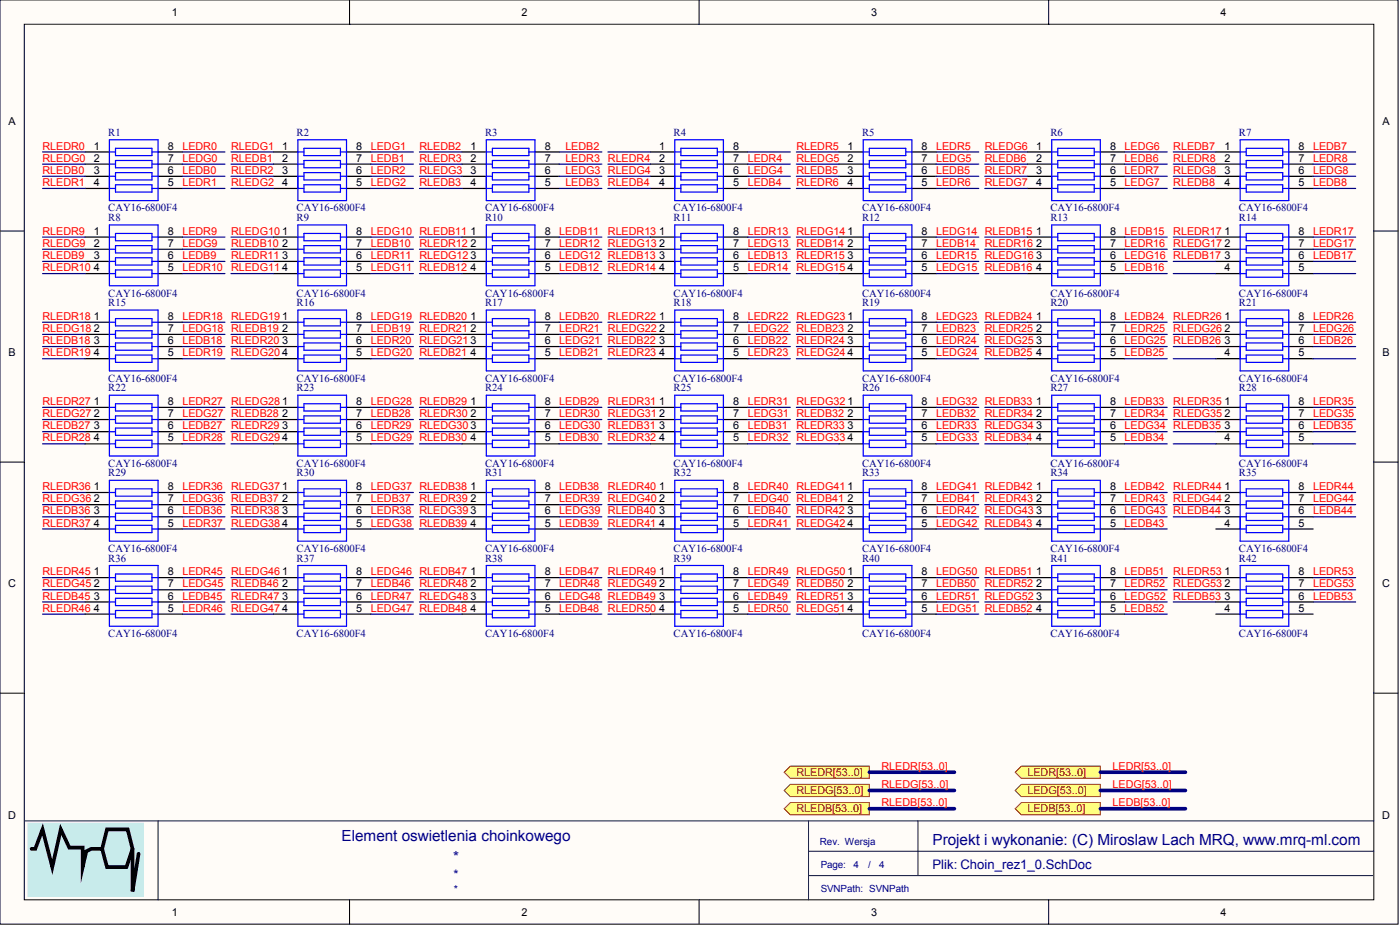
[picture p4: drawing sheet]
<svg xmlns="http://www.w3.org/2000/svg" width="243mm" height="161mm" viewBox="0 0 243 161" stroke-linecap="round" stroke-linejoin="round" font-family="sans-serif">
<defs><g id="words">
<g font-size="2.7" fill="#000080">
<text x="59.4" y="146.1">Element oswietlenia choinkowego</text>
<text x="78.8" y="149.7">*</text>
<text x="162.1" y="146.7">Projekt i wykonanie: (C) Miroslaw Lach MRQ, www.mrq-ml.com</text>
</g>
<g font-size="2.3" fill="#000080">
<text x="78.8" y="152.7">*</text>
<text x="162.1" y="151">Plik: Choin_rez1_0.SchDoc</text>
</g>
<g font-size="1.9">
<text x="29.9" y="2.7">1</text>
<text x="90.7" y="2.7">2</text>
<text x="151.4" y="2.7">3</text>
<text x="212.2" y="2.7">4</text>
<text x="1.5" y="21.8">A</text>
<text x="240.4" y="21.8">A</text>
<text x="16.3" y="26">1</text>
<text x="16.3" y="28.1">2</text>
<text x="29.2" y="28.1">7</text>
<text x="29.2" y="26">8</text>
<text x="49.1" y="26">1</text>
<text x="49.1" y="28.1">2</text>
<text x="61.9" y="28.1">7</text>
<text x="61.9" y="26">8</text>
<text x="81.8" y="26">1</text>
<text x="81.8" y="28.1">2</text>
<text x="94.7" y="28.1">7</text>
<text x="94.7" y="26">8</text>
<text x="114.6" y="26">1</text>
<text x="114.6" y="28.1">2</text>
<text x="127.5" y="28.1">7</text>
<text x="127.5" y="26">8</text>
<text x="147.4" y="26">1</text>
<text x="147.4" y="28.1">2</text>
<text x="160.2" y="28.1">7</text>
<text x="160.2" y="26">8</text>
<text x="180.1" y="26">1</text>
<text x="180.1" y="28.1">2</text>
<text x="193" y="28.1">7</text>
<text x="193" y="26">8</text>
<text x="212.9" y="26">1</text>
<text x="212.9" y="28.1">2</text>
<text x="225.8" y="28.1">7</text>
<text x="225.8" y="26">8</text>
<text x="16.3" y="30.2">3</text>
<text x="16.3" y="32.3">4</text>
<text x="29.2" y="32.3">5</text>
<text x="29.2" y="30.2">6</text>
<text x="49.1" y="30.2">3</text>
<text x="49.1" y="32.3">4</text>
<text x="61.9" y="32.3">5</text>
<text x="61.9" y="30.2">6</text>
<text x="81.8" y="30.2">3</text>
<text x="81.8" y="32.3">4</text>
<text x="94.7" y="32.3">5</text>
<text x="94.7" y="30.2">6</text>
<text x="114.6" y="30.2">3</text>
<text x="114.6" y="32.3">4</text>
<text x="127.5" y="32.3">5</text>
<text x="127.5" y="30.2">6</text>
<text x="147.4" y="30.2">3</text>
<text x="147.4" y="32.3">4</text>
<text x="160.2" y="32.3">5</text>
<text x="160.2" y="30.2">6</text>
<text x="180.1" y="30.2">3</text>
<text x="180.1" y="32.3">4</text>
<text x="193" y="32.3">5</text>
<text x="193" y="30.2">6</text>
<text x="212.9" y="30.2">3</text>
<text x="212.9" y="32.3">4</text>
<text x="225.8" y="32.3">5</text>
<text x="225.8" y="30.2">6</text>
<text x="16.3" y="40.8">1</text>
<text x="29.2" y="40.8">8</text>
<text x="49.1" y="40.8">1</text>
<text x="61.9" y="40.8">8</text>
<text x="81.8" y="40.8">1</text>
<text x="94.7" y="40.8">8</text>
<text x="114.6" y="40.8">1</text>
<text x="127.5" y="40.8">8</text>
<text x="147.4" y="40.8">1</text>
<text x="160.2" y="40.8">8</text>
<text x="180.1" y="40.8">1</text>
<text x="193" y="40.8">8</text>
<text x="212.9" y="40.8">1</text>
<text x="225.8" y="40.8">8</text>
<text x="16.3" y="42.9">2</text>
<text x="16.3" y="45">3</text>
<text x="16.3" y="47.1">4</text>
<text x="29.2" y="47.1">5</text>
<text x="29.2" y="45">6</text>
<text x="29.2" y="42.9">7</text>
<text x="49.1" y="42.9">2</text>
<text x="49.1" y="45">3</text>
<text x="49.1" y="47.1">4</text>
<text x="61.9" y="47.1">5</text>
<text x="61.9" y="45">6</text>
<text x="61.9" y="42.9">7</text>
<text x="81.8" y="42.9">2</text>
<text x="81.8" y="45">3</text>
<text x="81.8" y="47.1">4</text>
<text x="94.7" y="47.1">5</text>
<text x="94.7" y="45">6</text>
<text x="94.7" y="42.9">7</text>
<text x="114.6" y="42.9">2</text>
<text x="114.6" y="45">3</text>
<text x="114.6" y="47.1">4</text>
<text x="127.5" y="47.1">5</text>
<text x="127.5" y="45">6</text>
<text x="127.5" y="42.9">7</text>
<text x="147.4" y="42.9">2</text>
<text x="147.4" y="45">3</text>
<text x="147.4" y="47.1">4</text>
<text x="160.2" y="47.1">5</text>
<text x="160.2" y="45">6</text>
<text x="160.2" y="42.9">7</text>
<text x="180.1" y="42.9">2</text>
<text x="180.1" y="45">3</text>
<text x="180.1" y="47.1">4</text>
<text x="193" y="47.1">5</text>
<text x="193" y="45">6</text>
<text x="193" y="42.9">7</text>
<text x="212.9" y="42.9">2</text>
<text x="212.9" y="45">3</text>
<text x="212.9" y="47.1">4</text>
<text x="225.8" y="47.1">5</text>
<text x="225.8" y="45">6</text>
<text x="225.8" y="42.9">7</text>
<text x="16.3" y="55.6">1</text>
<text x="16.3" y="57.7">2</text>
<text x="16.3" y="59.8">3</text>
<text x="29.2" y="59.8">6</text>
<text x="29.2" y="57.7">7</text>
<text x="29.2" y="55.6">8</text>
<text x="49.1" y="55.6">1</text>
<text x="49.1" y="57.7">2</text>
<text x="49.1" y="59.8">3</text>
<text x="61.9" y="59.8">6</text>
<text x="61.9" y="57.7">7</text>
<text x="61.9" y="55.6">8</text>
<text x="81.8" y="55.6">1</text>
<text x="81.8" y="57.7">2</text>
<text x="81.8" y="59.8">3</text>
<text x="94.7" y="59.8">6</text>
<text x="94.7" y="57.7">7</text>
<text x="94.7" y="55.6">8</text>
<text x="114.6" y="55.6">1</text>
<text x="114.6" y="57.7">2</text>
<text x="114.6" y="59.8">3</text>
<text x="127.5" y="59.8">6</text>
<text x="127.5" y="57.7">7</text>
<text x="127.5" y="55.6">8</text>
<text x="147.4" y="55.6">1</text>
<text x="147.4" y="57.7">2</text>
<text x="147.4" y="59.8">3</text>
<text x="160.2" y="59.8">6</text>
<text x="160.2" y="57.7">7</text>
<text x="160.2" y="55.6">8</text>
<text x="180.1" y="55.6">1</text>
<text x="180.1" y="57.7">2</text>
<text x="180.1" y="59.8">3</text>
<text x="193" y="59.8">6</text>
<text x="193" y="57.7">7</text>
<text x="193" y="55.6">8</text>
<text x="212.9" y="55.6">1</text>
<text x="212.9" y="57.7">2</text>
<text x="212.9" y="59.8">3</text>
<text x="225.8" y="59.8">6</text>
<text x="225.8" y="57.7">7</text>
<text x="225.8" y="55.6">8</text>
<text x="1.5" y="61.9">B</text>
<text x="16.3" y="61.9">4</text>
<text x="29.2" y="61.9">5</text>
<text x="49.1" y="61.9">4</text>
<text x="61.9" y="61.9">5</text>
<text x="81.8" y="61.9">4</text>
<text x="94.7" y="61.9">5</text>
<text x="114.6" y="61.9">4</text>
<text x="127.5" y="61.9">5</text>
<text x="147.4" y="61.9">4</text>
<text x="160.2" y="61.9">5</text>
<text x="180.1" y="61.9">4</text>
<text x="193" y="61.9">5</text>
<text x="212.9" y="61.9">4</text>
<text x="225.8" y="61.9">5</text>
<text x="240.4" y="61.9">B</text>
<text x="16.3" y="70.4">1</text>
<text x="29.2" y="70.4">8</text>
<text x="49.1" y="70.4">1</text>
<text x="61.9" y="70.4">8</text>
<text x="81.8" y="70.4">1</text>
<text x="94.7" y="70.4">8</text>
<text x="114.6" y="70.4">1</text>
<text x="127.5" y="70.4">8</text>
<text x="147.4" y="70.4">1</text>
<text x="160.2" y="70.4">8</text>
<text x="180.1" y="70.4">1</text>
<text x="193" y="70.4">8</text>
<text x="212.9" y="70.4">1</text>
<text x="225.8" y="70.4">8</text>
<text x="16.3" y="72.5">2</text>
<text x="16.3" y="74.6">3</text>
<text x="16.3" y="76.7">4</text>
<text x="29.2" y="76.7">5</text>
<text x="29.2" y="74.6">6</text>
<text x="29.2" y="72.5">7</text>
<text x="49.1" y="72.5">2</text>
<text x="49.1" y="74.6">3</text>
<text x="49.1" y="76.7">4</text>
<text x="61.9" y="76.7">5</text>
<text x="61.9" y="74.6">6</text>
<text x="61.9" y="72.5">7</text>
<text x="81.8" y="72.5">2</text>
<text x="81.8" y="74.6">3</text>
<text x="81.8" y="76.7">4</text>
<text x="94.7" y="76.7">5</text>
<text x="94.7" y="74.6">6</text>
<text x="94.7" y="72.5">7</text>
<text x="114.6" y="72.5">2</text>
<text x="114.6" y="74.6">3</text>
<text x="114.6" y="76.7">4</text>
<text x="127.5" y="76.7">5</text>
<text x="127.5" y="74.6">6</text>
<text x="127.5" y="72.5">7</text>
<text x="147.4" y="72.5">2</text>
<text x="147.4" y="74.6">3</text>
<text x="147.4" y="76.7">4</text>
<text x="160.2" y="76.7">5</text>
<text x="160.2" y="74.6">6</text>
<text x="160.2" y="72.5">7</text>
<text x="180.1" y="72.5">2</text>
<text x="180.1" y="74.6">3</text>
<text x="180.1" y="76.7">4</text>
<text x="193" y="76.7">5</text>
<text x="193" y="74.6">6</text>
<text x="193" y="72.5">7</text>
<text x="212.9" y="72.5">2</text>
<text x="212.9" y="74.6">3</text>
<text x="212.9" y="76.7">4</text>
<text x="225.8" y="76.7">5</text>
<text x="225.8" y="74.6">6</text>
<text x="225.8" y="72.5">7</text>
<text x="16.3" y="85.2">1</text>
<text x="16.3" y="87.3">2</text>
<text x="16.3" y="89.4">3</text>
<text x="29.2" y="89.4">6</text>
<text x="29.2" y="87.3">7</text>
<text x="29.2" y="85.2">8</text>
<text x="49.1" y="85.2">1</text>
<text x="49.1" y="87.3">2</text>
<text x="49.1" y="89.4">3</text>
<text x="61.9" y="89.4">6</text>
<text x="61.9" y="87.3">7</text>
<text x="61.9" y="85.2">8</text>
<text x="81.8" y="85.2">1</text>
<text x="81.8" y="87.3">2</text>
<text x="81.8" y="89.4">3</text>
<text x="94.7" y="89.4">6</text>
<text x="94.7" y="87.3">7</text>
<text x="94.7" y="85.2">8</text>
<text x="114.6" y="85.2">1</text>
<text x="114.6" y="87.3">2</text>
<text x="114.6" y="89.4">3</text>
<text x="127.5" y="89.4">6</text>
<text x="127.5" y="87.3">7</text>
<text x="127.5" y="85.2">8</text>
<text x="147.4" y="85.2">1</text>
<text x="147.4" y="87.3">2</text>
<text x="147.4" y="89.4">3</text>
<text x="160.2" y="89.4">6</text>
<text x="160.2" y="87.3">7</text>
<text x="160.2" y="85.2">8</text>
<text x="180.1" y="85.2">1</text>
<text x="180.1" y="87.3">2</text>
<text x="180.1" y="89.4">3</text>
<text x="193" y="89.4">6</text>
<text x="193" y="87.3">7</text>
<text x="193" y="85.2">8</text>
<text x="212.9" y="85.2">1</text>
<text x="212.9" y="87.3">2</text>
<text x="212.9" y="89.4">3</text>
<text x="225.8" y="89.4">6</text>
<text x="225.8" y="87.3">7</text>
<text x="225.8" y="85.2">8</text>
<text x="16.3" y="91.5">4</text>
<text x="29.2" y="91.5">5</text>
<text x="49.1" y="91.5">4</text>
<text x="61.9" y="91.5">5</text>
<text x="81.8" y="91.5">4</text>
<text x="94.7" y="91.5">5</text>
<text x="114.6" y="91.5">4</text>
<text x="127.5" y="91.5">5</text>
<text x="147.4" y="91.5">4</text>
<text x="160.2" y="91.5">5</text>
<text x="180.1" y="91.5">4</text>
<text x="193" y="91.5">5</text>
<text x="212.9" y="91.5">4</text>
<text x="225.8" y="91.5">5</text>
<text x="16.3" y="99.9">1</text>
<text x="29.2" y="99.9">8</text>
<text x="49.1" y="99.9">1</text>
<text x="61.9" y="99.9">8</text>
<text x="81.8" y="99.9">1</text>
<text x="94.7" y="99.9">8</text>
<text x="114.6" y="99.9">1</text>
<text x="127.5" y="99.9">8</text>
<text x="147.4" y="99.9">1</text>
<text x="160.2" y="99.9">8</text>
<text x="180.1" y="99.9">1</text>
<text x="193" y="99.9">8</text>
<text x="212.9" y="99.9">1</text>
<text x="225.8" y="99.9">8</text>
<text x="1.4" y="102.1">C</text>
<text x="16.3" y="102.1">2</text>
<text x="16.3" y="104.2">3</text>
<text x="16.3" y="106.3">4</text>
<text x="29.2" y="106.3">5</text>
<text x="29.2" y="104.2">6</text>
<text x="29.2" y="102.1">7</text>
<text x="49.1" y="102.1">2</text>
<text x="49.1" y="104.2">3</text>
<text x="49.1" y="106.3">4</text>
<text x="61.9" y="106.3">5</text>
<text x="61.9" y="104.2">6</text>
<text x="61.9" y="102.1">7</text>
<text x="81.8" y="102.1">2</text>
<text x="81.8" y="104.2">3</text>
<text x="81.8" y="106.3">4</text>
<text x="94.7" y="106.3">5</text>
<text x="94.7" y="104.2">6</text>
<text x="94.7" y="102.1">7</text>
<text x="114.6" y="102.1">2</text>
<text x="114.6" y="104.2">3</text>
<text x="114.6" y="106.3">4</text>
<text x="127.5" y="106.3">5</text>
<text x="127.5" y="104.2">6</text>
<text x="127.5" y="102.1">7</text>
<text x="147.4" y="102.1">2</text>
<text x="147.4" y="104.2">3</text>
<text x="147.4" y="106.3">4</text>
<text x="160.2" y="106.3">5</text>
<text x="160.2" y="104.2">6</text>
<text x="160.2" y="102.1">7</text>
<text x="180.1" y="102.1">2</text>
<text x="180.1" y="104.2">3</text>
<text x="180.1" y="106.3">4</text>
<text x="193" y="106.3">5</text>
<text x="193" y="104.2">6</text>
<text x="193" y="102.1">7</text>
<text x="212.9" y="102.1">2</text>
<text x="212.9" y="104.2">3</text>
<text x="212.9" y="106.3">4</text>
<text x="225.8" y="106.3">5</text>
<text x="225.8" y="104.2">6</text>
<text x="225.8" y="102.1">7</text>
<text x="240.3" y="102.1">C</text>
<text x="1.4" y="142.2">D</text>
<text x="240.3" y="142.2">D</text>
<text x="29.9" y="159.1">1</text>
<text x="90.7" y="159.1">2</text>
<text x="151.4" y="159.1">3</text>
<text x="212.2" y="159.1">4</text>
</g>
<g font-size="1.9" fill="#000080">
<text x="18.8" y="23.6">R1</text>
<text x="51.6" y="23.6">R2</text>
<text x="84.3" y="23.6">R3</text>
<text x="117.1" y="23.6">R4</text>
<text x="149.9" y="23.6">R5</text>
<text x="182.6" y="23.6">R6</text>
<text x="215.4" y="23.6">R7</text>
<text x="18.8" y="38.4">R8</text>
<text x="18.8" y="36.7">CAY16-6800F4</text>
<text x="51.6" y="38.4">R9</text>
<text x="51.6" y="36.7">CAY16-6800F4</text>
<text x="84.3" y="38.4">R10</text>
<text x="84.3" y="36.7">CAY16-6800F4</text>
<text x="117.1" y="36.7">CAY16-6800F4</text>
<text x="117.1" y="38.4">R11</text>
<text x="149.9" y="36.7">CAY16-6800F4</text>
<text x="149.9" y="38.4">R12</text>
<text x="182.6" y="38.4">R13</text>
<text x="182.6" y="36.7">CAY16-6800F4</text>
<text x="215.4" y="38.4">R14</text>
<text x="215.4" y="36.7">CAY16-6800F4</text>
<text x="18.8" y="53.2">R15</text>
<text x="18.8" y="51.5">CAY16-6800F4</text>
<text x="51.6" y="51.5">CAY16-6800F4</text>
<text x="51.6" y="53.2">R16</text>
<text x="84.3" y="51.5">CAY16-6800F4</text>
<text x="84.3" y="53.2">R17</text>
<text x="117.1" y="53.2">R18</text>
<text x="117.1" y="51.5">CAY16-6800F4</text>
<text x="149.9" y="53.2">R19</text>
<text x="149.9" y="51.5">CAY16-6800F4</text>
<text x="182.6" y="53.2">R20</text>
<text x="182.6" y="51.5">CAY16-6800F4</text>
<text x="215.4" y="51.5">CAY16-6800F4</text>
<text x="215.4" y="53.2">R21</text>
<text x="18.8" y="66.3">CAY16-6800F4</text>
<text x="18.8" y="68">R22</text>
<text x="51.6" y="68">R23</text>
<text x="51.6" y="66.3">CAY16-6800F4</text>
<text x="84.3" y="68">R24</text>
<text x="84.3" y="66.3">CAY16-6800F4</text>
<text x="117.1" y="68">R25</text>
<text x="117.1" y="66.3">CAY16-6800F4</text>
<text x="149.9" y="66.3">CAY16-6800F4</text>
<text x="149.9" y="68">R26</text>
<text x="182.6" y="66.3">CAY16-6800F4</text>
<text x="182.6" y="68">R27</text>
<text x="215.4" y="68">R28</text>
<text x="215.4" y="66.3">CAY16-6800F4</text>
<text x="18.8" y="82.8">R29</text>
<text x="18.8" y="81.1">CAY16-6800F4</text>
<text x="51.6" y="82.8">R30</text>
<text x="51.6" y="81.1">CAY16-6800F4</text>
<text x="84.3" y="81.1">CAY16-6800F4</text>
<text x="84.3" y="82.8">R31</text>
<text x="117.1" y="81.1">CAY16-6800F4</text>
<text x="117.1" y="82.8">R32</text>
<text x="149.9" y="82.8">R33</text>
<text x="149.9" y="81.1">CAY16-6800F4</text>
<text x="182.6" y="82.8">R34</text>
<text x="182.6" y="81.1">CAY16-6800F4</text>
<text x="215.4" y="82.8">R35</text>
<text x="215.4" y="81.1">CAY16-6800F4</text>
<text x="18.8" y="95.9">CAY16-6800F4</text>
<text x="51.6" y="95.9">CAY16-6800F4</text>
<text x="84.3" y="95.9">CAY16-6800F4</text>
<text x="117.1" y="95.9">CAY16-6800F4</text>
<text x="149.9" y="95.9">CAY16-6800F4</text>
<text x="182.6" y="95.9">CAY16-6800F4</text>
<text x="215.4" y="95.9">CAY16-6800F4</text>
<text x="18.8" y="97.6">R36</text>
<text x="51.6" y="97.6">R37</text>
<text x="84.3" y="97.6">R38</text>
<text x="117.1" y="97.6">R39</text>
<text x="149.9" y="97.6">R40</text>
<text x="182.6" y="97.6">R41</text>
<text x="215.4" y="97.6">R42</text>
<text x="18.8" y="110.7">CAY16-6800F4</text>
<text x="51.6" y="110.7">CAY16-6800F4</text>
<text x="84.3" y="110.7">CAY16-6800F4</text>
<text x="117.1" y="110.7">CAY16-6800F4</text>
<text x="149.9" y="110.7">CAY16-6800F4</text>
<text x="182.6" y="110.7">CAY16-6800F4</text>
<text x="215.4" y="110.7">CAY16-6800F4</text>
<text x="78.9" y="155.1">*</text>
</g>
<g font-size="1.9" fill="#f00">
<text x="7.4" y="26">RLEDR0</text>
<text x="7.4" y="28.1">RLEDG0</text>
<text x="31.7" y="26">LEDR0</text>
<text x="31.7" y="28.1">LEDG0</text>
<text x="40.2" y="26">RLEDG1</text>
<text x="40.2" y="28.1">RLEDB1</text>
<text x="64.5" y="26">LEDG1</text>
<text x="64.5" y="28.1">LEDB1</text>
<text x="72.9" y="28.1">RLEDR3</text>
<text x="72.9" y="26">RLEDB2</text>
<text x="98.3" y="28.1">LEDR3</text>
<text x="98.3" y="26">LEDB2</text>
<text x="105.7" y="28.1">RLEDR4</text>
<text x="130" y="28.1">LEDR4</text>
<text x="138.5" y="26">RLEDR5</text>
<text x="138.5" y="28.1">RLEDG5</text>
<text x="162.8" y="26">LEDR5</text>
<text x="162.8" y="28.1">LEDG5</text>
<text x="171.2" y="26">RLEDG6</text>
<text x="171.2" y="28.1">RLEDB6</text>
<text x="195.5" y="26">LEDG6</text>
<text x="195.5" y="28.1">LEDB6</text>
<text x="204" y="28.1">RLEDR8</text>
<text x="204" y="26">RLEDB7</text>
<text x="228.3" y="28.1">LEDR8</text>
<text x="228.3" y="26">LEDB7</text>
<text x="7.4" y="32.3">RLEDR1</text>
<text x="7.4" y="30.2">RLEDB0</text>
<text x="31.7" y="32.3">LEDR1</text>
<text x="31.7" y="30.2">LEDB0</text>
<text x="40.2" y="30.2">RLEDR2</text>
<text x="40.2" y="32.3">RLEDG2</text>
<text x="64.5" y="30.2">LEDR2</text>
<text x="64.5" y="32.3">LEDG2</text>
<text x="72.9" y="30.2">RLEDG3</text>
<text x="72.9" y="32.3">RLEDB3</text>
<text x="98.3" y="30.2">LEDG3 RLEDG4</text>
<text x="98.3" y="32.3">LEDB3</text>
<text x="105.7" y="32.3">RLEDB4</text>
<text x="130" y="30.2">LEDG4</text>
<text x="130" y="32.3">LEDB4</text>
<text x="138.5" y="32.3">RLEDR6</text>
<text x="138.5" y="30.2">RLEDB5</text>
<text x="162.8" y="32.3">LEDR6</text>
<text x="162.8" y="30.2">LEDB5</text>
<text x="171.2" y="30.2">RLEDR7</text>
<text x="171.2" y="32.3">RLEDG7</text>
<text x="195.5" y="30.2">LEDR7</text>
<text x="195.5" y="32.3">LEDG7</text>
<text x="204" y="30.2">RLEDG8</text>
<text x="204" y="32.3">RLEDB8</text>
<text x="228.3" y="30.2">LEDG8</text>
<text x="228.3" y="32.3">LEDB8</text>
<text x="7.4" y="40.8">RLEDR9</text>
<text x="31.7" y="40.8">LEDR9</text>
<text x="40.2" y="40.8">RLEDG10</text>
<text x="64.5" y="40.8">LEDG10 RLEDB11</text>
<text x="97.2" y="40.8">LEDB11</text>
<text x="105.7" y="40.8">RLEDR13</text>
<text x="130" y="40.8">LEDR13</text>
<text x="138.5" y="40.8">RLEDG14</text>
<text x="162.8" y="40.8">LEDG14 RLEDB15</text>
<text x="195.5" y="40.8">LEDB15</text>
<text x="204" y="40.8">RLEDR17</text>
<text x="228.3" y="40.8">LEDR17</text>
<text x="7.4" y="47.1">RLEDR10</text>
<text x="7.4" y="42.9">RLEDG9</text>
<text x="7.4" y="45">RLEDB9</text>
<text x="31.7" y="47.1">LEDR10</text>
<text x="31.7" y="42.9">LEDG9</text>
<text x="31.7" y="45">LEDB9</text>
<text x="40.2" y="45">RLEDR11</text>
<text x="40.2" y="47.1">RLEDG11</text>
<text x="40.2" y="42.9">RLEDB10</text>
<text x="64.5" y="45">LEDR11</text>
<text x="64.5" y="47.1">LEDG11 RLEDB12</text>
<text x="64.5" y="42.9">LEDB10</text>
<text x="72.9" y="42.9">RLEDR12</text>
<text x="72.9" y="45">RLEDG12</text>
<text x="97.2" y="42.9">LEDR12</text>
<text x="97.2" y="45">LEDG12 RLEDB13</text>
<text x="97.2" y="47.1">LEDB12</text>
<text x="105.7" y="47.1">RLEDR14</text>
<text x="105.7" y="42.9">RLEDG13</text>
<text x="130" y="47.1">LEDR14</text>
<text x="130" y="42.9">LEDG13 RLEDB14</text>
<text x="130" y="45">LEDB13</text>
<text x="138.5" y="45">RLEDR15</text>
<text x="138.5" y="47.1">RLEDG15</text>
<text x="162.8" y="45">LEDR15</text>
<text x="162.8" y="47.1">LEDG15 RLEDB16</text>
<text x="162.8" y="42.9">LEDB14</text>
<text x="171.2" y="42.9">RLEDR16</text>
<text x="171.2" y="45">RLEDG16</text>
<text x="195.5" y="42.9">LEDR16</text>
<text x="195.5" y="45">LEDG16 RLEDB17</text>
<text x="195.5" y="47.1">LEDB16</text>
<text x="204" y="42.9">RLEDG17</text>
<text x="228.3" y="42.9">LEDG17</text>
<text x="228.3" y="45">LEDB17</text>
<text x="7.4" y="55.6">RLEDR18</text>
<text x="7.4" y="57.7">RLEDG18</text>
<text x="7.4" y="59.8">RLEDB18</text>
<text x="31.7" y="55.6">LEDR18</text>
<text x="31.7" y="57.7">LEDG18 RLEDB19</text>
<text x="31.7" y="59.8">LEDB18</text>
<text x="40.2" y="59.8">RLEDR20</text>
<text x="40.2" y="55.6">RLEDG19</text>
<text x="64.5" y="59.8">LEDR20</text>
<text x="64.5" y="55.6">LEDG19 RLEDB20</text>
<text x="64.5" y="57.7">LEDB19</text>
<text x="72.9" y="57.7">RLEDR21</text>
<text x="72.9" y="59.8">RLEDG21</text>
<text x="97.2" y="57.7">LEDR21</text>
<text x="97.2" y="59.8">LEDG21 RLEDB22</text>
<text x="97.2" y="55.6">LEDB20</text>
<text x="105.7" y="55.6">RLEDR22</text>
<text x="105.7" y="57.7">RLEDG22</text>
<text x="130" y="55.6">LEDR22</text>
<text x="130" y="57.7">LEDG22 RLEDB23</text>
<text x="130" y="59.8">LEDB22</text>
<text x="138.5" y="59.8">RLEDR24</text>
<text x="138.5" y="55.6">RLEDG23</text>
<text x="162.8" y="59.8">LEDR24</text>
<text x="162.8" y="55.6">LEDG23 RLEDB24</text>
<text x="162.8" y="57.7">LEDB23</text>
<text x="171.2" y="57.7">RLEDR25</text>
<text x="171.2" y="59.8">RLEDG25</text>
<text x="195.5" y="57.7">LEDR25</text>
<text x="195.5" y="59.8">LEDG25 RLEDB26</text>
<text x="195.5" y="55.6">LEDB24</text>
<text x="204" y="55.6">RLEDR26</text>
<text x="204" y="57.7">RLEDG26</text>
<text x="228.3" y="55.6">LEDR26</text>
<text x="228.3" y="57.7">LEDG26</text>
<text x="228.3" y="59.8">LEDB26</text>
<text x="7.4" y="61.9">RLEDR19</text>
<text x="31.7" y="61.9">LEDR19</text>
<text x="40.2" y="61.9">RLEDG20</text>
<text x="64.5" y="61.9">LEDG20 RLEDB21</text>
<text x="97.2" y="61.9">LEDB21</text>
<text x="105.7" y="61.9">RLEDR23</text>
<text x="130" y="61.9">LEDR23</text>
<text x="138.5" y="61.9">RLEDG24</text>
<text x="162.8" y="61.9">LEDG24 RLEDB25</text>
<text x="195.5" y="61.9">LEDB25</text>
<text x="7.4" y="70.4">RLEDR27</text>
<text x="31.7" y="70.4">LEDR27</text>
<text x="40.2" y="70.4">RLEDG28</text>
<text x="64.5" y="70.4">LEDG28 RLEDB29</text>
<text x="97.2" y="70.4">LEDB29</text>
<text x="105.7" y="70.4">RLEDR31</text>
<text x="130" y="70.4">LEDR31</text>
<text x="138.5" y="70.4">RLEDG32</text>
<text x="162.8" y="70.4">LEDG32 RLEDB33</text>
<text x="195.5" y="70.4">LEDB33</text>
<text x="204" y="70.4">RLEDR35</text>
<text x="228.3" y="70.4">LEDR35</text>
<text x="7.4" y="76.7">RLEDR28</text>
<text x="7.4" y="72.5">RLEDG27</text>
<text x="7.4" y="74.6">RLEDB27</text>
<text x="31.7" y="76.7">LEDR28</text>
<text x="31.7" y="72.5">LEDG27 RLEDB28</text>
<text x="31.7" y="74.6">LEDB27</text>
<text x="40.2" y="74.6">RLEDR29</text>
<text x="40.2" y="76.7">RLEDG29</text>
<text x="64.5" y="74.6">LEDR29</text>
<text x="64.5" y="76.7">LEDG29 RLEDB30</text>
<text x="64.5" y="72.5">LEDB28</text>
<text x="72.9" y="72.5">RLEDR30</text>
<text x="72.9" y="74.6">RLEDG30</text>
<text x="97.2" y="72.5">LEDR30</text>
<text x="97.2" y="74.6">LEDG30 RLEDB31</text>
<text x="97.2" y="76.7">LEDB30</text>
<text x="105.7" y="76.7">RLEDR32</text>
<text x="105.7" y="72.5">RLEDG31</text>
<text x="130" y="76.7">LEDR32</text>
<text x="130" y="72.5">LEDG31 RLEDB32</text>
<text x="130" y="74.6">LEDB31</text>
<text x="138.5" y="74.6">RLEDR33</text>
<text x="138.5" y="76.7">RLEDG33</text>
<text x="162.8" y="74.6">LEDR33</text>
<text x="162.8" y="76.7">LEDG33 RLEDB34</text>
<text x="162.8" y="72.5">LEDB32</text>
<text x="171.2" y="72.5">RLEDR34</text>
<text x="171.2" y="74.6">RLEDG34</text>
<text x="195.5" y="72.5">LEDR34</text>
<text x="195.5" y="74.6">LEDG34 RLEDB35</text>
<text x="195.5" y="76.7">LEDB34</text>
<text x="204" y="72.5">RLEDG35</text>
<text x="228.3" y="72.5">LEDG35</text>
<text x="228.3" y="74.6">LEDB35</text>
<text x="7.4" y="85.2">RLEDR36</text>
<text x="7.4" y="87.3">RLEDG36</text>
<text x="7.4" y="89.4">RLEDB36</text>
<text x="31.7" y="85.2">LEDR36</text>
<text x="31.7" y="87.3">LEDG36 RLEDB37</text>
<text x="31.7" y="89.4">LEDB36</text>
<text x="40.2" y="89.4">RLEDR38</text>
<text x="40.2" y="85.2">RLEDG37</text>
<text x="64.5" y="89.4">LEDR38</text>
<text x="64.5" y="85.2">LEDG37 RLEDB38</text>
<text x="64.5" y="87.3">LEDB37</text>
<text x="72.9" y="87.3">RLEDR39</text>
<text x="72.9" y="89.4">RLEDG39</text>
<text x="97.2" y="87.3">LEDR39</text>
<text x="97.2" y="89.4">LEDG39 RLEDB40</text>
<text x="97.2" y="85.2">LEDB38</text>
<text x="105.7" y="85.2">RLEDR40</text>
<text x="105.7" y="87.3">RLEDG40</text>
<text x="130" y="85.2">LEDR40</text>
<text x="130" y="87.3">LEDG40 RLEDB41</text>
<text x="130" y="89.4">LEDB40</text>
<text x="138.5" y="89.4">RLEDR42</text>
<text x="138.5" y="85.2">RLEDG41</text>
<text x="162.8" y="89.4">LEDR42</text>
<text x="162.8" y="85.2">LEDG41 RLEDB42</text>
<text x="162.8" y="87.3">LEDB41</text>
<text x="171.2" y="87.3">RLEDR43</text>
<text x="171.2" y="89.4">RLEDG43</text>
<text x="195.5" y="87.3">LEDR43</text>
<text x="195.5" y="89.4">LEDG43 RLEDB44</text>
<text x="195.5" y="85.2">LEDB42</text>
<text x="204" y="85.2">RLEDR44</text>
<text x="204" y="87.3">RLEDG44</text>
<text x="228.3" y="85.2">LEDR44</text>
<text x="228.3" y="87.3">LEDG44</text>
<text x="228.3" y="89.4">LEDB44</text>
<text x="7.4" y="91.5">RLEDR37</text>
<text x="31.7" y="91.5">LEDR37</text>
<text x="40.2" y="91.5">RLEDG38</text>
<text x="64.5" y="91.5">LEDG38 RLEDB39</text>
<text x="97.2" y="91.5">LEDB39</text>
<text x="105.7" y="91.5">RLEDR41</text>
<text x="130" y="91.5">LEDR41</text>
<text x="138.5" y="91.5">RLEDG42</text>
<text x="162.8" y="91.5">LEDG42 RLEDB43</text>
<text x="195.5" y="91.5">LEDB43</text>
<text x="7.4" y="99.9">RLEDR45</text>
<text x="31.7" y="99.9">LEDR45</text>
<text x="40.2" y="99.9">RLEDG46</text>
<text x="64.5" y="99.9">LEDG46 RLEDB47</text>
<text x="97.2" y="99.9">LEDB47</text>
<text x="105.7" y="99.9">RLEDR49</text>
<text x="130" y="99.9">LEDR49</text>
<text x="138.5" y="99.9">RLEDG50</text>
<text x="162.8" y="99.9">LEDG50 RLEDB51</text>
<text x="195.5" y="99.9">LEDB51</text>
<text x="204" y="99.9">RLEDR53</text>
<text x="228.3" y="99.9">LEDR53</text>
<text x="7.4" y="106.3">RLEDR46</text>
<text x="7.4" y="102.1">RLEDG45</text>
<text x="7.4" y="104.2">RLEDB45</text>
<text x="31.7" y="106.3">LEDR46</text>
<text x="31.7" y="102.1">LEDG45 RLEDB46</text>
<text x="31.7" y="104.2">LEDB45</text>
<text x="40.2" y="104.2">RLEDR47</text>
<text x="40.2" y="106.3">RLEDG47</text>
<text x="64.5" y="104.2">LEDR47</text>
<text x="64.5" y="106.3">LEDG47 RLEDB48</text>
<text x="64.5" y="102.1">LEDB46</text>
<text x="72.9" y="102.1">RLEDR48</text>
<text x="72.9" y="104.2">RLEDG48</text>
<text x="97.2" y="102.1">LEDR48</text>
<text x="97.2" y="104.2">LEDG48 RLEDB49</text>
<text x="97.2" y="106.3">LEDB48</text>
<text x="105.7" y="106.3">RLEDR50</text>
<text x="105.7" y="102.1">RLEDG49</text>
<text x="130" y="106.3">LEDR50</text>
<text x="130" y="102.1">LEDG49 RLEDB50</text>
<text x="130" y="104.2">LEDB49</text>
<text x="138.5" y="104.2">RLEDR51</text>
<text x="138.5" y="106.3">RLEDG51</text>
<text x="162.8" y="104.2">LEDR51</text>
<text x="162.8" y="106.3">LEDG51 RLEDB52</text>
<text x="162.8" y="102.1">LEDB50</text>
<text x="171.2" y="102.1">RLEDR52</text>
<text x="171.2" y="104.2">RLEDG52</text>
<text x="195.5" y="102.1">LEDR52</text>
<text x="195.5" y="104.2">LEDG52 RLEDB53</text>
<text x="195.5" y="106.3">LEDB52</text>
<text x="204" y="102.1">RLEDG53</text>
<text x="228.3" y="102.1">LEDG53</text>
<text x="228.3" y="104.2">LEDB53</text>
<text x="153.3" y="133.7">RLEDR[53..0]</text>
<text x="153.3" y="136.9">RLEDG[53..0]</text>
<text x="193.4" y="133.7">LEDR[53..0]</text>
<text x="193.4" y="136.9">LEDG[53..0]</text>
<text x="153.3" y="140.1">RLEDB[53..0]</text>
<text x="193.4" y="140.1">LEDB[53..0]</text>
</g>
<g font-size="1.9" fill="#800000">
<text x="138.5" y="134.8">RLEDR[53..0]</text>
<text x="138.5" y="138">RLEDG[53..0]</text>
<text x="178.6" y="134.8">LEDR[53..0]</text>
<text x="178.6" y="138">LEDG[53..0]</text>
<text x="138.5" y="141.1">RLEDB[53..0]</text>
<text x="178.6" y="141.1">LEDB[53..0]</text>
</g>
<g font-size="1.7" fill="#000080">
<text x="142.6" y="146.7">Rev. Wersja</text>
<text x="142.7" y="155">SVNPath: SVNPath</text>
<text x="142.7" y="150.7">Page:</text>
<text x="148.4" y="150.7">4</text>
<text x="150.9" y="150.7">/</text>
<text x="152.8" y="150.7">4</text>
</g>
</g></defs>
<g fill="#fffcf8" stroke="#000" stroke-width=".17">
<path d="M0 0h243.1v160.5h-243.1z"/>
<path d="M4.2 4.2h234.7v152.1h-234.7z"/>
</g>
<path d="M60.8 0v4.2M121.6 0v4.2M182.3 0v4.2M0 40.1h4.2M238.9 40.1h4.2M0 80.3h4.2M238.9 80.3h4.2M0 120.4h4.2M238.9 120.4h4.2M60.8 156.3v4.3M121.6 156.3v4.3M182.3 156.3v4.3" fill="none" stroke="#000" stroke-width=".17"/>
<path d="M4.2 142.6h234.7M27.5 142.6v13.7M140.6 152.1h98.1M140.6 147.9h98.3M140.6 142.6v13.7M159.6 142.6v9.5" fill="none" stroke="#001b31" stroke-width=".17"/>
<path d="M4.9 143h20v12.7h-20z" fill="#c8ebeb" stroke="#c8ebeb" stroke-width=".21"/>
<path d="M5.5 147.5h.6l1.3-3.4 1.7 6.5 1.5-6.5 1.4 3.2h2.4v3.3l.6-2.7 .9-.4h1.9l.8 3.1h3.4l1-3.1-.8-3.4h-3.6l-.8 3.4M23 147.5v7.4l1.1-6.6" fill="none" stroke="#000" stroke-width=".63"/>
<g fill="none" stroke="#000" stroke-width=".21">
<path d="M14.8 26.4h4.2M14.8 28.5h4.2M14.8 30.6h4.2M14.8 32.7h4.2M27.5 26.4h4.2M27.5 28.5h4.2M27.5 30.6h4.2M27.5 32.7h4.2M47.6 26.4h4.2M47.6 28.5h4.2M47.6 30.6h4.2M47.6 32.7h4.2"/>
<path d="M60.2 26.4h4.3M60.2 28.5h4.3M60.2 30.6h4.3M60.2 32.7h4.3M80.3 26.4h4.3M80.3 28.5h4.3M80.3 30.6h4.3M80.3 32.7h4.3M93 26.4h4.2M93 28.5h4.2M93 30.6h4.2M93 32.7h4.2"/>
<path d="M113.1 26.4h4.2M113.1 28.5h4.2M113.1 30.6h4.2M113.1 32.7h4.2M125.8 26.4h4.2M125.8 28.5h4.2M125.8 30.6h4.2M125.8 32.7h4.2M145.9 26.4h4.2M145.9 28.5h4.2M145.9 30.6h4.2M145.9 32.7h4.2"/>
<path d="M158.5 26.4h4.3M158.5 28.5h4.3M158.5 30.6h4.3M158.5 32.7h4.3M178.6 26.4h4.3M178.6 28.5h4.3M178.6 30.6h4.3M178.6 32.7h4.3M191.3 26.4h4.2M191.3 28.5h4.2M191.3 30.6h4.2M191.3 32.7h4.2"/>
<path d="M211.4 26.4h4.2M211.4 28.5h4.2M211.4 30.6h4.2M211.4 32.7h4.2M224.1 26.4h4.2M224.1 28.5h4.2M224.1 30.6h4.2M224.1 32.7h4.2M14.8 41.2h4.2M14.8 43.3h4.2M14.8 45.4h4.2M14.8 47.5h4.2"/>
<path d="M14.8 56h4.2M14.8 58.1h4.2M27.5 41.2h4.2M27.5 43.3h4.2M27.5 45.4h4.2M27.5 47.5h4.2M27.5 56h4.2M27.5 58.1h4.2M47.6 41.2h4.2M47.6 43.3h4.2M47.6 45.4h4.2M47.6 47.5h4.2"/>
<path d="M47.6 56h4.2M47.6 58.1h4.2M60.2 41.2h4.3M60.2 43.3h4.3M60.2 45.4h4.3M60.2 47.5h4.3M60.2 56h4.3M60.2 58.1h4.3M80.3 41.2h4.3M80.3 43.3h4.3M80.3 45.4h4.3M80.3 47.5h4.3"/>
<path d="M80.3 56h4.3M80.3 58.1h4.3M93 41.2h4.2M93 43.3h4.2M93 45.4h4.2M93 47.5h4.2M93 56h4.2M93 58.1h4.2M113.1 41.2h4.2M113.1 43.3h4.2M113.1 45.4h4.2M113.1 47.5h4.2"/>
<path d="M113.1 56h4.2M113.1 58.1h4.2M125.8 41.2h4.2M125.8 43.3h4.2M125.8 45.4h4.2M125.8 47.5h4.2M125.8 56h4.2M125.8 58.1h4.2M145.9 41.2h4.2M145.9 43.3h4.2M145.9 45.4h4.2M145.9 47.5h4.2"/>
<path d="M145.9 56h4.2M145.9 58.1h4.2M158.5 41.2h4.3M158.5 43.3h4.3M158.5 45.4h4.3M158.5 47.5h4.3M158.5 56h4.3M158.5 58.1h4.3M178.6 41.2h4.3M178.6 43.3h4.3M178.6 45.4h4.3M178.6 47.5h4.3"/>
<path d="M178.6 56h4.3M178.6 58.1h4.3M191.3 41.2h4.2M191.3 43.3h4.2M191.3 45.4h4.2M191.3 47.5h4.2M191.3 56h4.2M191.3 58.1h4.2M211.4 41.2h4.2M211.4 43.3h4.2M211.4 45.4h4.2M211.4 47.5h4.2"/>
<path d="M211.4 56h4.2M211.4 58.1h4.2M224.1 41.2h4.2M224.1 43.3h4.2M224.1 45.4h4.2M224.1 47.5h4.2M224.1 56h4.2M224.1 58.1h4.2M14.8 60.2h4.2M14.8 62.3h4.2M14.8 70.8h4.2M14.8 72.9h4.2"/>
<path d="M14.8 75h4.2M14.8 77.1h4.2M27.5 60.2h4.2M27.5 62.3h4.2M27.5 70.8h4.2M27.5 72.9h4.2M27.5 75h4.2M27.5 77.1h4.2M47.6 60.2h4.2M47.6 62.3h4.2M47.6 70.8h4.2M47.6 72.9h4.2"/>
<path d="M47.6 75h4.2M47.6 77.1h4.2M60.2 60.2h4.3M60.2 62.3h4.3M60.2 70.8h4.3M60.2 72.9h4.3M60.2 75h4.3M60.2 77.1h4.3M80.3 60.2h4.3M80.3 62.3h4.3M80.3 70.8h4.3M80.3 72.9h4.3"/>
<path d="M80.3 75h4.3M80.3 77.1h4.3M93 60.2h4.2M93 62.3h4.2M93 70.8h4.2M93 72.9h4.2M93 75h4.2M93 77.1h4.2M113.1 60.2h4.2M113.1 62.3h4.2M113.1 70.8h4.2M113.1 72.9h4.2"/>
<path d="M113.1 75h4.2M113.1 77.1h4.2M125.8 60.2h4.2M125.8 62.3h4.2M125.8 70.8h4.2M125.8 72.9h4.2M125.8 75h4.2M125.8 77.1h4.2M145.9 60.2h4.2M145.9 62.3h4.2M145.9 70.8h4.2M145.9 72.9h4.2"/>
<path d="M145.9 75h4.2M145.9 77.1h4.2M158.5 60.2h4.3M158.5 62.3h4.3M158.5 70.8h4.3M158.5 72.9h4.3M158.5 75h4.3M158.5 77.1h4.3M178.6 60.2h4.3M178.6 62.3h4.3M178.6 70.8h4.3M178.6 72.9h4.3"/>
<path d="M178.6 75h4.3M178.6 77.1h4.3M191.3 60.2h4.2M191.3 62.3h4.2M191.3 70.8h4.2M191.3 72.9h4.2M191.3 75h4.2M191.3 77.1h4.2M211.4 60.2h4.2M211.4 62.3h4.2M211.4 70.8h4.2M211.4 72.9h4.2"/>
<path d="M211.4 75h4.2M211.4 77.1h4.2M224.1 60.2h4.2M224.1 62.3h4.2M224.1 70.8h4.2M224.1 72.9h4.2M224.1 75h4.2M224.1 77.1h4.2M14.8 85.6h4.2M14.8 87.7h4.2M14.8 89.8h4.2M14.8 91.9h4.2"/>
<path d="M27.5 85.6h4.2M27.5 87.7h4.2M27.5 89.8h4.2M27.5 91.9h4.2M47.6 85.6h4.2M47.6 87.7h4.2M47.6 89.8h4.2M47.6 91.9h4.2M60.2 85.6h4.3M60.2 87.7h4.3M60.2 89.8h4.3M60.2 91.9h4.3"/>
<path d="M80.3 85.6h4.3M80.3 87.7h4.3M80.3 89.8h4.3M80.3 91.9h4.3M93 85.6h4.2M93 87.7h4.2M93 89.8h4.2M93 91.9h4.2M113.1 85.6h4.2M113.1 87.7h4.2M113.1 89.8h4.2M113.1 91.9h4.2"/>
<path d="M125.8 85.6h4.2M125.8 87.7h4.2M125.8 89.8h4.2M125.8 91.9h4.2M145.9 85.6h4.2M145.9 87.7h4.2M145.9 89.8h4.2M145.9 91.9h4.2M158.5 85.6h4.3M158.5 87.7h4.3M158.5 89.8h4.3M158.5 91.9h4.3"/>
<path d="M178.6 85.6h4.3M178.6 87.7h4.3M178.6 89.8h4.3M178.6 91.9h4.3M191.3 85.6h4.2M191.3 87.7h4.2M191.3 89.8h4.2M191.3 91.9h4.2M211.4 85.6h4.2M211.4 87.7h4.2M211.4 89.8h4.2M211.4 91.9h4.2"/>
<path d="M224.1 85.6h4.2M224.1 87.7h4.2M224.1 89.8h4.2M224.1 91.9h4.2M14.8 100.4h4.2M14.8 102.5h4.2M14.8 104.6h4.2M14.8 106.7h4.2M27.5 100.4h4.2M27.5 102.5h4.2M27.5 104.6h4.2M27.5 106.7h4.2"/>
<path d="M47.6 100.4h4.2M47.6 102.5h4.2M47.6 104.6h4.2M47.6 106.7h4.2M60.2 100.4h4.3M60.2 102.5h4.3M60.2 104.6h4.3M60.2 106.7h4.3M80.3 100.4h4.3M80.3 102.5h4.3M80.3 104.6h4.3M80.3 106.7h4.3"/>
<path d="M93 100.4h4.2M93 102.5h4.2M93 104.6h4.2M93 106.7h4.2M113.1 100.4h4.2M113.1 102.5h4.2M113.1 104.6h4.2M113.1 106.7h4.2M125.8 100.4h4.2M125.8 102.5h4.2M125.8 104.6h4.2M125.8 106.7h4.2"/>
<path d="M145.9 100.4h4.2M145.9 102.5h4.2M145.9 104.6h4.2M145.9 106.7h4.2M158.5 100.4h4.3M158.5 102.5h4.3M158.5 104.6h4.3M158.5 106.7h4.3M178.6 100.4h4.3M178.6 102.5h4.3M178.6 104.6h4.3M178.6 106.7h4.3"/>
<path d="M191.3 100.4h4.2M191.3 102.5h4.2M191.3 104.6h4.2M191.3 106.7h4.2"/>
</g>
<g fill="none" stroke="#00f" stroke-width=".21">
<path d="M19 24.3h8.5v10.6h-8.5zM19 26.4h1.1M19 28.5h1.1M19 30.6h1.1M19 32.7h1.1M19 39.1h8.5v10.5h-8.5zM20.1 25.8h6.3v1.2h-6.3zM20.1 27.9h6.3v1.2h-6.3zM20.1 30h6.3v1.3h-6.3zM20.1 32.1h6.3v1.3h-6.3zM26.4 26.4h1.1M26.4 28.5h1.1"/>
<path d="M26.4 30.6h1.1M26.4 32.7h1.1M51.8 24.3h8.4v10.6h-8.4zM51.8 26.4h1M51.8 28.5h1M51.8 30.6h1M51.8 32.7h1M51.8 39.1h8.4v10.5h-8.4zM52.8 25.8h6.4v1.2h-6.4zM52.8 27.9h6.4v1.2h-6.4zM52.8 30h6.4v1.3h-6.4zM52.8 32.1h6.4v1.3h-6.4z"/>
<path d="M59.2 26.4h1M59.2 28.5h1M59.2 30.6h1M59.2 32.7h1M84.6 24.3h8.4v10.6h-8.4zM84.6 26.4h1M84.6 28.5h1M84.6 30.6h1M84.6 32.7h1M84.6 39.1h8.4v10.5h-8.4zM85.6 25.8h6.4v1.2h-6.4zM85.6 27.9h6.4v1.2h-6.4z"/>
<path d="M85.6 30h6.4v1.3h-6.4zM85.6 32.1h6.4v1.3h-6.4zM92 26.4h1M92 28.5h1M92 30.6h1M92 32.7h1M117.3 24.3h8.5v10.6h-8.5zM117.3 26.4h1.1M117.3 28.5h1.1M117.3 30.6h1.1M117.3 32.7h1.1M117.3 39.1h8.5v10.5h-8.5z"/>
<path d="M118.4 25.8h6.3v1.2h-6.3zM118.4 27.9h6.3v1.2h-6.3zM118.4 30h6.3v1.3h-6.3zM118.4 32.1h6.3v1.3h-6.3zM124.7 26.4h1.1M124.7 28.5h1.1M124.7 30.6h1.1M124.7 32.7h1.1M150.1 24.3h8.4v10.6h-8.4zM150.1 39.1h8.4v10.5h-8.4zM150.1 26.4h1M150.1 28.5h1"/>
<path d="M150.1 30.6h1M150.1 32.7h1M151.1 25.8h6.4v1.2h-6.4zM151.1 27.9h6.4v1.2h-6.4zM151.1 30h6.4v1.3h-6.4zM151.1 32.1h6.4v1.3h-6.4zM157.5 26.4h1M157.5 28.5h1M157.5 30.6h1M157.5 32.7h1M182.9 24.3h8.4v10.6h-8.4zM182.9 26.4h1"/>
<path d="M182.9 28.5h1M182.9 30.6h1M182.9 32.7h1M182.9 39.1h8.4v10.5h-8.4zM183.9 25.8h6.4v1.2h-6.4zM183.9 27.9h6.4v1.2h-6.4zM183.9 30h6.4v1.3h-6.4zM183.9 32.1h6.4v1.3h-6.4zM190.3 26.4h1M190.3 28.5h1M190.3 30.6h1M190.3 32.7h1"/>
<path d="M215.6 24.3h8.5v10.6h-8.5zM215.6 26.4h1.1M215.6 28.5h1.1M215.6 30.6h1.1M215.6 32.7h1.1M215.6 39.1h8.5v10.5h-8.5zM216.7 25.8h6.3v1.2h-6.3zM216.7 27.9h6.3v1.2h-6.3zM216.7 30h6.3v1.3h-6.3zM216.7 32.1h6.3v1.3h-6.3zM223 26.4h1.1M223 28.5h1.1"/>
<path d="M223 30.6h1.1M223 32.7h1.1M19 41.2h1.1M19 43.3h1.1M19 45.4h1.1M19 47.5h1.1M19 53.9h8.5v10.5h-8.5zM19 56h1.1M19 58.1h1.1M20.1 40.6h6.3v1.2h-6.3zM20.1 42.7h6.3v1.2h-6.3zM20.1 44.8h6.3v1.3h-6.3z"/>
<path d="M20.1 46.9h6.3v1.3h-6.3zM20.1 55.3h6.3v1.3h-6.3zM20.1 57.5h6.3v1.2h-6.3zM20.1 59.6h6.3v1.2h-6.3zM26.4 41.2h1.1M26.4 43.3h1.1M26.4 45.4h1.1M26.4 47.5h1.1M26.4 56h1.1M26.4 58.1h1.1M51.8 41.2h1M51.8 43.3h1"/>
<path d="M51.8 45.4h1M51.8 47.5h1M51.8 53.9h8.4v10.5h-8.4zM51.8 56h1M51.8 58.1h1M52.8 40.6h6.4v1.2h-6.4zM52.8 42.7h6.4v1.2h-6.4zM52.8 44.8h6.4v1.3h-6.4zM52.8 46.9h6.4v1.3h-6.4zM52.8 55.3h6.4v1.3h-6.4zM52.8 57.5h6.4v1.2h-6.4zM52.8 59.6h6.4v1.2h-6.4z"/>
<path d="M59.2 41.2h1M59.2 43.3h1M59.2 45.4h1M59.2 47.5h1M59.2 56h1M59.2 58.1h1M84.6 53.9h8.4v10.5h-8.4zM84.6 41.2h1M84.6 43.3h1M84.6 45.4h1M84.6 47.5h1M84.6 56h1"/>
<path d="M84.6 58.1h1M85.6 40.6h6.4v1.2h-6.4zM85.6 42.7h6.4v1.2h-6.4zM85.6 44.8h6.4v1.3h-6.4zM85.6 46.9h6.4v1.3h-6.4zM85.6 55.3h6.4v1.3h-6.4zM85.6 57.5h6.4v1.2h-6.4zM85.6 59.6h6.4v1.2h-6.4zM92 41.2h1M92 43.3h1M92 45.4h1M92 47.5h1"/>
<path d="M92 56h1M92 58.1h1M117.3 41.2h1.1M117.3 43.3h1.1M117.3 45.4h1.1M117.3 47.5h1.1M117.3 53.9h8.5v10.5h-8.5zM117.3 56h1.1M117.3 58.1h1.1M118.4 40.6h6.3v1.2h-6.3zM118.4 42.7h6.3v1.2h-6.3zM118.4 44.8h6.3v1.3h-6.3z"/>
<path d="M118.4 46.9h6.3v1.3h-6.3zM118.4 55.3h6.3v1.3h-6.3zM118.4 57.5h6.3v1.2h-6.3zM118.4 59.6h6.3v1.2h-6.3zM124.7 41.2h1.1M124.7 43.3h1.1M124.7 45.4h1.1M124.7 47.5h1.1M124.7 56h1.1M124.7 58.1h1.1M150.1 53.9h8.4v10.5h-8.4zM150.1 41.2h1"/>
<path d="M150.1 43.3h1M150.1 45.4h1M150.1 47.5h1M150.1 56h1M150.1 58.1h1M151.1 40.6h6.4v1.2h-6.4zM151.1 42.7h6.4v1.2h-6.4zM151.1 44.8h6.4v1.3h-6.4zM151.1 46.9h6.4v1.3h-6.4zM151.1 55.3h6.4v1.3h-6.4zM151.1 57.5h6.4v1.2h-6.4zM151.1 59.6h6.4v1.2h-6.4z"/>
<path d="M157.5 41.2h1M157.5 43.3h1M157.5 45.4h1M157.5 47.5h1M157.5 56h1M157.5 58.1h1M182.9 41.2h1M182.9 43.3h1M182.9 45.4h1M182.9 47.5h1M182.9 53.9h8.4v10.5h-8.4zM182.9 56h1"/>
<path d="M182.9 58.1h1M183.9 40.6h6.4v1.2h-6.4zM183.9 42.7h6.4v1.2h-6.4zM183.9 44.8h6.4v1.3h-6.4zM183.9 46.9h6.4v1.3h-6.4zM183.9 55.3h6.4v1.3h-6.4zM183.9 57.5h6.4v1.2h-6.4zM183.9 59.6h6.4v1.2h-6.4zM190.3 41.2h1M190.3 43.3h1M190.3 45.4h1M190.3 47.5h1"/>
<path d="M190.3 56h1M190.3 58.1h1M215.6 41.2h1.1M215.6 43.3h1.1M215.6 45.4h1.1M215.6 47.5h1.1M215.6 53.9h8.5v10.5h-8.5zM215.6 56h1.1M215.6 58.1h1.1M216.7 40.6h6.3v1.2h-6.3zM216.7 42.7h6.3v1.2h-6.3zM216.7 44.8h6.3v1.3h-6.3z"/>
<path d="M216.7 46.9h6.3v1.3h-6.3zM216.7 55.3h6.3v1.3h-6.3zM216.7 57.5h6.3v1.2h-6.3zM216.7 59.6h6.3v1.2h-6.3zM223 41.2h1.1M223 43.3h1.1M223 45.4h1.1M223 47.5h1.1M223 56h1.1M223 58.1h1.1M19 68.7h8.5v10.5h-8.5zM19 60.2h1.1"/>
<path d="M19 62.3h1.1M19 70.8h1.1M19 72.9h1.1M19 75h1.1M19 77.1h1.1M20.1 61.7h6.3v1.3h-6.3zM20.1 70.1h6.3v1.3h-6.3zM20.1 72.3h6.3v1.2h-6.3zM20.1 74.4h6.3v1.2h-6.3zM20.1 76.5h6.3v1.2h-6.3zM26.4 60.2h1.1M26.4 62.3h1.1"/>
<path d="M26.4 70.8h1.1M26.4 72.9h1.1M26.4 75h1.1M26.4 77.1h1.1M51.8 60.2h1M51.8 62.3h1M51.8 68.7h8.4v10.5h-8.4zM51.8 70.8h1M51.8 72.9h1M51.8 75h1M51.8 77.1h1M52.8 61.7h6.4v1.3h-6.4z"/>
<path d="M52.8 70.1h6.4v1.3h-6.4zM52.8 72.3h6.4v1.2h-6.4zM52.8 74.4h6.4v1.2h-6.4zM52.8 76.5h6.4v1.2h-6.4zM59.2 60.2h1M59.2 62.3h1M59.2 70.8h1M59.2 72.9h1M59.2 75h1M59.2 77.1h1M84.6 68.7h8.4v10.5h-8.4zM84.6 60.2h1"/>
<path d="M84.6 62.3h1M84.6 70.8h1M84.6 72.9h1M84.6 75h1M84.6 77.1h1M85.6 61.7h6.4v1.3h-6.4zM85.6 70.1h6.4v1.3h-6.4zM85.6 72.3h6.4v1.2h-6.4zM85.6 74.4h6.4v1.2h-6.4zM85.6 76.5h6.4v1.2h-6.4zM92 60.2h1M92 62.3h1"/>
<path d="M92 70.8h1M92 72.9h1M92 75h1M92 77.1h1M117.3 60.2h1.1M117.3 62.3h1.1M117.3 68.7h8.5v10.5h-8.5zM117.3 70.8h1.1M117.3 72.9h1.1M117.3 75h1.1M117.3 77.1h1.1M118.4 61.7h6.3v1.3h-6.3z"/>
<path d="M118.4 70.1h6.3v1.3h-6.3zM118.4 72.3h6.3v1.2h-6.3zM118.4 74.4h6.3v1.2h-6.3zM118.4 76.5h6.3v1.2h-6.3zM124.7 60.2h1.1M124.7 62.3h1.1M124.7 70.8h1.1M124.7 72.9h1.1M124.7 75h1.1M124.7 77.1h1.1M150.1 68.7h8.4v10.5h-8.4zM150.1 60.2h1"/>
<path d="M150.1 62.3h1M150.1 70.8h1M150.1 72.9h1M150.1 75h1M150.1 77.1h1M151.1 61.7h6.4v1.3h-6.4zM151.1 70.1h6.4v1.3h-6.4zM151.1 72.3h6.4v1.2h-6.4zM151.1 74.4h6.4v1.2h-6.4zM151.1 76.5h6.4v1.2h-6.4zM157.5 60.2h1M157.5 62.3h1"/>
<path d="M157.5 70.8h1M157.5 72.9h1M157.5 75h1M157.5 77.1h1M182.9 60.2h1M182.9 62.3h1M182.9 68.7h8.4v10.5h-8.4zM182.9 70.8h1M182.9 72.9h1M182.9 75h1M182.9 77.1h1M183.9 61.7h6.4v1.3h-6.4z"/>
<path d="M183.9 70.1h6.4v1.3h-6.4zM183.9 72.3h6.4v1.2h-6.4zM183.9 74.4h6.4v1.2h-6.4zM183.9 76.5h6.4v1.2h-6.4zM190.3 60.2h1M190.3 62.3h1M190.3 70.8h1M190.3 72.9h1M190.3 75h1M190.3 77.1h1M215.6 60.2h1.1M215.6 62.3h1.1"/>
<path d="M215.6 68.7h8.5v10.5h-8.5zM215.6 70.8h1.1M215.6 72.9h1.1M215.6 75h1.1M215.6 77.1h1.1M216.7 61.7h6.3v1.3h-6.3zM216.7 70.1h6.3v1.3h-6.3zM216.7 72.3h6.3v1.2h-6.3zM216.7 74.4h6.3v1.2h-6.3zM216.7 76.5h6.3v1.2h-6.3zM223 60.2h1.1M223 62.3h1.1"/>
<path d="M223 70.8h1.1M223 72.9h1.1M223 75h1.1M223 77.1h1.1M19 83.4h8.5v10.6h-8.5zM19 98.2h8.5v10.6h-8.5zM19 85.6h1.1M19 87.7h1.1M19 89.8h1.1M19 91.9h1.1M20.1 84.9h6.3v1.3h-6.3zM20.1 87h6.3v1.3h-6.3z"/>
<path d="M20.1 89.2h6.3v1.2h-6.3zM20.1 91.3h6.3v1.2h-6.3zM20.1 99.7h6.3v1.3h-6.3zM26.4 85.6h1.1M26.4 87.7h1.1M26.4 89.8h1.1M26.4 91.9h1.1M51.8 83.4h8.4v10.6h-8.4zM51.8 98.2h8.4v10.6h-8.4zM51.8 85.6h1M51.8 87.7h1M51.8 89.8h1"/>
<path d="M51.8 91.9h1M52.8 84.9h6.4v1.3h-6.4zM52.8 87h6.4v1.3h-6.4zM52.8 89.2h6.4v1.2h-6.4zM52.8 91.3h6.4v1.2h-6.4zM52.8 99.7h6.4v1.3h-6.4zM59.2 85.6h1M59.2 87.7h1M59.2 89.8h1M59.2 91.9h1M84.6 83.4h8.4v10.6h-8.4zM84.6 98.2h8.4v10.6h-8.4z"/>
<path d="M84.6 85.6h1M84.6 87.7h1M84.6 89.8h1M84.6 91.9h1M85.6 84.9h6.4v1.3h-6.4zM85.6 87h6.4v1.3h-6.4zM85.6 89.2h6.4v1.2h-6.4zM85.6 91.3h6.4v1.2h-6.4zM85.6 99.7h6.4v1.3h-6.4zM92 85.6h1M92 87.7h1M92 89.8h1"/>
<path d="M92 91.9h1M117.3 83.4h8.5v10.6h-8.5zM117.3 98.2h8.5v10.6h-8.5zM117.3 85.6h1.1M117.3 87.7h1.1M117.3 89.8h1.1M117.3 91.9h1.1M118.4 84.9h6.3v1.3h-6.3zM118.4 87h6.3v1.3h-6.3zM118.4 89.2h6.3v1.2h-6.3zM118.4 91.3h6.3v1.2h-6.3zM118.4 99.7h6.3v1.3h-6.3z"/>
<path d="M124.7 85.6h1.1M124.7 87.7h1.1M124.7 89.8h1.1M124.7 91.9h1.1M150.1 83.4h8.4v10.6h-8.4zM150.1 98.2h8.4v10.6h-8.4zM150.1 85.6h1M150.1 87.7h1M150.1 89.8h1M150.1 91.9h1M151.1 84.9h6.4v1.3h-6.4zM151.1 87h6.4v1.3h-6.4z"/>
<path d="M151.1 89.2h6.4v1.2h-6.4zM151.1 91.3h6.4v1.2h-6.4zM151.1 99.7h6.4v1.3h-6.4zM157.5 85.6h1M157.5 87.7h1M157.5 89.8h1M157.5 91.9h1M182.9 83.4h8.4v10.6h-8.4zM182.9 98.2h8.4v10.6h-8.4zM182.9 85.6h1M182.9 87.7h1M182.9 89.8h1"/>
<path d="M182.9 91.9h1M183.9 84.9h6.4v1.3h-6.4zM183.9 87h6.4v1.3h-6.4zM183.9 89.2h6.4v1.2h-6.4zM183.9 91.3h6.4v1.2h-6.4zM183.9 99.7h6.4v1.3h-6.4zM190.3 85.6h1M190.3 87.7h1M190.3 89.8h1M190.3 91.9h1M215.6 83.4h8.5v10.6h-8.5zM215.6 85.6h1.1"/>
<path d="M215.6 87.7h1.1M215.6 89.8h1.1M215.6 91.9h1.1M216.7 84.9h6.3v1.3h-6.3zM216.7 87h6.3v1.3h-6.3zM216.7 89.2h6.3v1.2h-6.3zM216.7 91.3h6.3v1.2h-6.3zM223 85.6h1.1M223 87.7h1.1M223 89.8h1.1M223 91.9h1.1M19 100.4h1.1"/>
<path d="M19 102.5h1.1M19 104.6h1.1M19 106.7h1.1M20.1 101.8h6.3v1.3h-6.3zM20.1 103.9h6.3v1.3h-6.3zM20.1 106.1h6.3v1.2h-6.3zM26.4 100.4h1.1M26.4 102.5h1.1M26.4 104.6h1.1M26.4 106.7h1.1M51.8 100.4h1M51.8 102.5h1"/>
<path d="M51.8 104.6h1M51.8 106.7h1M52.8 101.8h6.4v1.3h-6.4zM52.8 103.9h6.4v1.3h-6.4zM52.8 106.1h6.4v1.2h-6.4zM59.2 100.4h1M59.2 102.5h1M59.2 104.6h1M59.2 106.7h1M84.6 100.4h1M84.6 102.5h1M84.6 104.6h1"/>
<path d="M84.6 106.7h1M85.6 101.8h6.4v1.3h-6.4zM85.6 103.9h6.4v1.3h-6.4zM85.6 106.1h6.4v1.2h-6.4zM92 100.4h1M92 102.5h1M92 104.6h1M92 106.7h1M117.3 100.4h1.1M117.3 102.5h1.1M117.3 104.6h1.1M117.3 106.7h1.1"/>
<path d="M118.4 101.8h6.3v1.3h-6.3zM118.4 103.9h6.3v1.3h-6.3zM118.4 106.1h6.3v1.2h-6.3zM124.7 100.4h1.1M124.7 102.5h1.1M124.7 104.6h1.1M124.7 106.7h1.1M150.1 100.4h1M150.1 102.5h1M150.1 104.6h1M150.1 106.7h1M151.1 101.8h6.4v1.3h-6.4z"/>
<path d="M151.1 103.9h6.4v1.3h-6.4zM151.1 106.1h6.4v1.2h-6.4zM157.5 100.4h1M157.5 102.5h1M157.5 104.6h1M157.5 106.7h1M182.9 100.4h1M182.9 102.5h1M182.9 104.6h1M182.9 106.7h1M183.9 101.8h6.4v1.3h-6.4zM183.9 103.9h6.4v1.3h-6.4z"/>
<path d="M183.9 106.1h6.4v1.2h-6.4zM190.3 100.4h1M190.3 102.5h1M190.3 104.6h1M190.3 106.7h1"/>
</g>
<g fill="none" stroke="#000080" stroke-width=".21">
<path d="M7.4 26.4h7.4M7.4 28.5h7.4M7.4 30.6h7.4M7.4 32.7h7.4M31.7 26.4h7.4M31.7 28.5h7.4M31.7 30.6h7.4M31.7 32.7h7.4M40.2 26.4h7.4M40.2 28.5h7.4M40.2 30.6h7.4M40.2 32.7h7.4"/>
<path d="M64.5 26.4h7.4M64.5 28.5h7.4M64.5 30.6h7.4M64.5 32.7h7.4M72.9 26.4h7.4M72.9 28.5h7.4M72.9 30.6h7.4M72.9 32.7h7.4M97.2 26.4h7.4M97.2 28.5h7.4M97.2 30.6h7.4M97.2 32.7h7.4"/>
<path d="M105.7 26.4h7.4M105.7 28.5h7.4M105.7 30.6h7.4M105.7 32.7h7.4M130 26.4h7.4M130 28.5h7.4M130 30.6h7.4M130 32.7h7.4M138.5 26.4h7.4M138.5 28.5h7.4M138.5 30.6h7.4M138.5 32.7h7.4"/>
<path d="M162.8 26.4h7.4M162.8 28.5h7.4M162.8 30.6h7.4M162.8 32.7h7.4M171.2 26.4h7.4M171.2 28.5h7.4M171.2 30.6h7.4M171.2 32.7h7.4M195.5 26.4h7.4M195.5 28.5h7.4M195.5 30.6h7.4M195.5 32.7h7.4"/>
<path d="M204 26.4h7.4M204 28.5h7.4M204 30.6h7.4M204 32.7h7.4M228.3 26.4h7.4M228.3 28.5h7.4M228.3 30.6h7.4M228.3 32.7h7.4M7.4 41.2h7.4M7.4 43.3h7.4M7.4 45.4h7.4M7.4 47.5h7.4"/>
<path d="M7.4 56h7.4M7.4 58.1h7.4M31.7 41.2h7.4M31.7 43.3h7.4M31.7 45.4h7.4M31.7 47.5h7.4M31.7 56h7.4M31.7 58.1h7.4M40.2 41.2h7.4M40.2 43.3h7.4M40.2 45.4h7.4M40.2 47.5h7.4"/>
<path d="M40.2 56h7.4M40.2 58.1h7.4M64.5 41.2h7.4M64.5 43.3h7.4M64.5 45.4h7.4M64.5 47.5h7.4M64.5 56h7.4M64.5 58.1h7.4M72.9 41.2h7.4M72.9 43.3h7.4M72.9 45.4h7.4M72.9 47.5h7.4"/>
<path d="M72.9 56h7.4M72.9 58.1h7.4M97.2 41.2h7.4M97.2 43.3h7.4M97.2 45.4h7.4M97.2 47.5h7.4M97.2 56h7.4M97.2 58.1h7.4M105.7 41.2h7.4M105.7 43.3h7.4M105.7 45.4h7.4M105.7 47.5h7.4"/>
<path d="M105.7 56h7.4M105.7 58.1h7.4M130 41.2h7.4M130 43.3h7.4M130 45.4h7.4M130 47.5h7.4M130 56h7.4M130 58.1h7.4M138.5 41.2h7.4M138.5 43.3h7.4M138.5 45.4h7.4M138.5 47.5h7.4"/>
<path d="M138.5 56h7.4M138.5 58.1h7.4M162.8 41.2h7.4M162.8 43.3h7.4M162.8 45.4h7.4M162.8 47.5h7.4M162.8 56h7.4M162.8 58.1h7.4M171.2 41.2h7.4M171.2 43.3h7.4M171.2 45.4h7.4M171.2 47.5h7.4"/>
<path d="M171.2 56h7.4M171.2 58.1h7.4M195.5 41.2h7.4M195.5 43.3h7.4M195.5 45.4h7.4M195.5 47.5h7.4M195.5 56h7.4M195.5 58.1h7.4M204 41.2h7.4M204 43.3h7.4M204 45.4h7.4M204 47.5h7.4"/>
<path d="M204 56h7.4M204 58.1h7.4M228.3 41.2h7.4M228.3 43.3h7.4M228.3 45.4h7.4M228.3 47.5h7.4M228.3 56h7.4M228.3 58.1h7.4M7.4 60.2h7.4M7.4 62.3h7.4M7.4 70.8h7.4M7.4 72.9h7.4"/>
<path d="M7.4 75h7.4M7.4 77.1h7.4M31.7 60.2h7.4M31.7 62.3h7.4M31.7 70.8h7.4M31.7 72.9h7.4M31.7 75h7.4M31.7 77.1h7.4M40.2 60.2h7.4M40.2 62.3h7.4M40.2 70.8h7.4M40.2 72.9h7.4"/>
<path d="M40.2 75h7.4M40.2 77.1h7.4M64.5 60.2h7.4M64.5 62.3h7.4M64.5 70.8h7.4M64.5 72.9h7.4M64.5 75h7.4M64.5 77.1h7.4M72.9 60.2h7.4M72.9 62.3h7.4M72.9 70.8h7.4M72.9 72.9h7.4"/>
<path d="M72.9 75h7.4M72.9 77.1h7.4M97.2 60.2h7.4M97.2 62.3h7.4M97.2 70.8h7.4M97.2 72.9h7.4M97.2 75h7.4M97.2 77.1h7.4M105.7 60.2h7.4M105.7 62.3h7.4M105.7 70.8h7.4M105.7 72.9h7.4"/>
<path d="M105.7 75h7.4M105.7 77.1h7.4M130 60.2h7.4M130 62.3h7.4M130 70.8h7.4M130 72.9h7.4M130 75h7.4M130 77.1h7.4M138.5 60.2h7.4M138.5 62.3h7.4M138.5 70.8h7.4M138.5 72.9h7.4"/>
<path d="M138.5 75h7.4M138.5 77.1h7.4M162.8 60.2h7.4M162.8 62.3h7.4M162.8 70.8h7.4M162.8 72.9h7.4M162.8 75h7.4M162.8 77.1h7.4M171.2 60.2h7.4M171.2 62.3h7.4M171.2 70.8h7.4M171.2 72.9h7.4"/>
<path d="M171.2 75h7.4M171.2 77.1h7.4M195.5 60.2h7.4M195.5 62.3h7.4M195.5 70.8h7.4M195.5 72.9h7.4M195.5 75h7.4M195.5 77.1h7.4M204 60.2h7.4M204 62.3h7.4M204 70.8h7.4M204 72.9h7.4"/>
<path d="M204 75h7.4M204 77.1h7.4M228.3 60.2h7.4M228.3 62.3h7.4M228.3 70.8h7.4M228.3 72.9h7.4M228.3 75h7.4M228.3 77.1h7.4M40.2 85.6h7.4M40.2 87.7h7.4M40.2 89.8h7.4M40.2 91.9h7.4"/>
<path d="M64.5 85.6h7.4M64.5 87.7h7.4M64.5 89.8h7.4M64.5 91.9h7.4M105.7 85.6h7.4M105.7 87.7h7.4M105.7 89.8h7.4M105.7 91.9h7.4M130 85.6h7.4M130 87.7h7.4M130 89.8h7.4M130 91.9h7.4"/>
<path d="M138.5 85.6h7.4M138.5 87.7h7.4M138.5 89.8h7.4M138.5 91.9h7.4M162.8 85.6h7.4M162.8 87.7h7.4M162.8 89.8h7.4M162.8 91.9h7.4M171.2 85.6h7.4M171.2 87.7h7.4M171.2 89.8h7.4M171.2 91.9h7.4"/>
<path d="M195.5 85.6h7.4M195.5 87.7h7.4M195.5 89.8h7.4M195.5 91.9h7.4M204 85.6h7.4M204 87.7h7.4M204 89.8h7.4M228.3 85.6h7.4M228.3 87.7h7.4M228.3 89.8h7.4M7.4 102.5h7.4M7.4 104.6h7.4"/>
<path d="M7.4 106.7h7.4M7.4 100.4h7.4M31.7 102.5h7.4M31.7 104.6h7.4M31.7 106.7h7.4M31.7 100.4h7.4M40.2 102.5h7.4M40.2 104.6h7.4M40.2 106.7h7.4M40.2 100.4h7.4M64.5 102.5h7.4M64.5 104.6h7.4"/>
<path d="M64.5 106.7h7.4M64.5 100.4h7.4M72.9 102.5h7.4M72.9 104.6h7.4M72.9 106.7h7.4M72.9 100.4h7.4M97.2 102.5h7.4M97.2 104.6h7.4M97.2 106.7h7.4M97.2 100.4h7.4M105.7 102.5h7.4M105.7 104.6h7.4"/>
<path d="M105.7 106.7h7.4M105.7 100.4h7.4M130 102.5h7.4M130 104.6h7.4M130 106.7h7.4M130 100.4h7.4M138.5 102.5h7.4M138.5 104.6h7.4M138.5 106.7h7.4M138.5 100.4h7.4M162.8 102.5h7.4M162.8 104.6h7.4"/>
<path d="M162.8 106.7h7.4M162.8 100.4h7.4M171.2 102.5h7.4M171.2 104.6h7.4M171.2 106.7h7.4M171.2 100.4h7.4M195.5 102.5h7.4M195.5 104.6h7.4M195.5 106.7h7.4M195.5 100.4h7.4M204 102.5h7.4M204 104.6h7.4"/>
<path d="M204 100.4h7.4M228.3 102.5h7.4M228.3 104.6h7.4M228.3 100.4h7.4"/>
</g>
<g fill="#ffff80" stroke="#800000" stroke-width=".17">
<path d="M176.5 134.2l1.1-1.1h13.7v2.1h-13.7z" fill-rule="evenodd"/>
<path d="M176.5 137.3l1.1-1h13.7v2.1h-13.7z" fill-rule="evenodd"/>
<path d="M176.5 140.5l1.1-1.1h13.7v2.2h-13.7z" fill-rule="evenodd"/>
</g>
<path d="M191.3 134.2h14.8M191.3 137.3h14.8M191.3 140.5h14.8" fill="none" stroke="#000080" stroke-width=".63"/>
<g fill="#ffff80" stroke="#800000" stroke-width=".17">
<path d="M136.4 134.2l1-1.1h13.7v2.1h-13.7z" fill-rule="evenodd"/>
<path d="M136.4 137.3l1-1h13.7v2.1h-13.7z" fill-rule="evenodd"/>
<path d="M136.4 140.5l1-1.1h13.7v2.2h-13.7z" fill-rule="evenodd"/>
</g>
<path d="M151.1 134.2h14.8M151.1 137.3h14.8M151.1 140.5h14.8" fill="none" stroke="#000080" stroke-width=".63"/>
<path d="M211.4 100.4h4.2M211.4 102.5h4.2M211.4 104.6h4.2M211.4 106.7h4.2M224.1 100.4h4.2M224.1 102.5h4.2M224.1 104.6h4.2M224.1 106.7h4.2" fill="none" stroke="#000" stroke-width=".21"/>
<g fill="none" stroke="#00f" stroke-width=".21">
<path d="M215.6 98.2h8.5v10.6h-8.5zM216.7 99.7h6.3v1.3h-6.3zM215.6 100.4h1.1M215.6 102.5h1.1M215.6 104.6h1.1M215.6 106.7h1.1M216.7 101.8h6.3v1.3h-6.3zM216.7 103.9h6.3v1.3h-6.3zM216.7 106.1h6.3v1.2h-6.3zM223 100.4h1.1M223 102.5h1.1M223 104.6h1.1"/>
<path d="M223 106.7h1.1"/>
</g>
<g fill="none" stroke="#000080" stroke-width=".21">
<path d="M7.4 85.6h7.4M7.4 87.7h7.4M7.4 89.8h7.4M7.4 91.9h7.4M31.7 85.6h7.4M31.7 87.7h7.4M31.7 89.8h7.4M31.7 91.9h7.4M72.9 85.6h7.4M72.9 87.7h7.4M72.9 89.8h7.4M72.9 91.9h7.4"/>
<path d="M97.2 85.6h7.4M97.2 87.7h7.4M97.2 89.8h7.4M97.2 91.9h7.4"/>
</g>
<use href="#words"/>
</svg>
